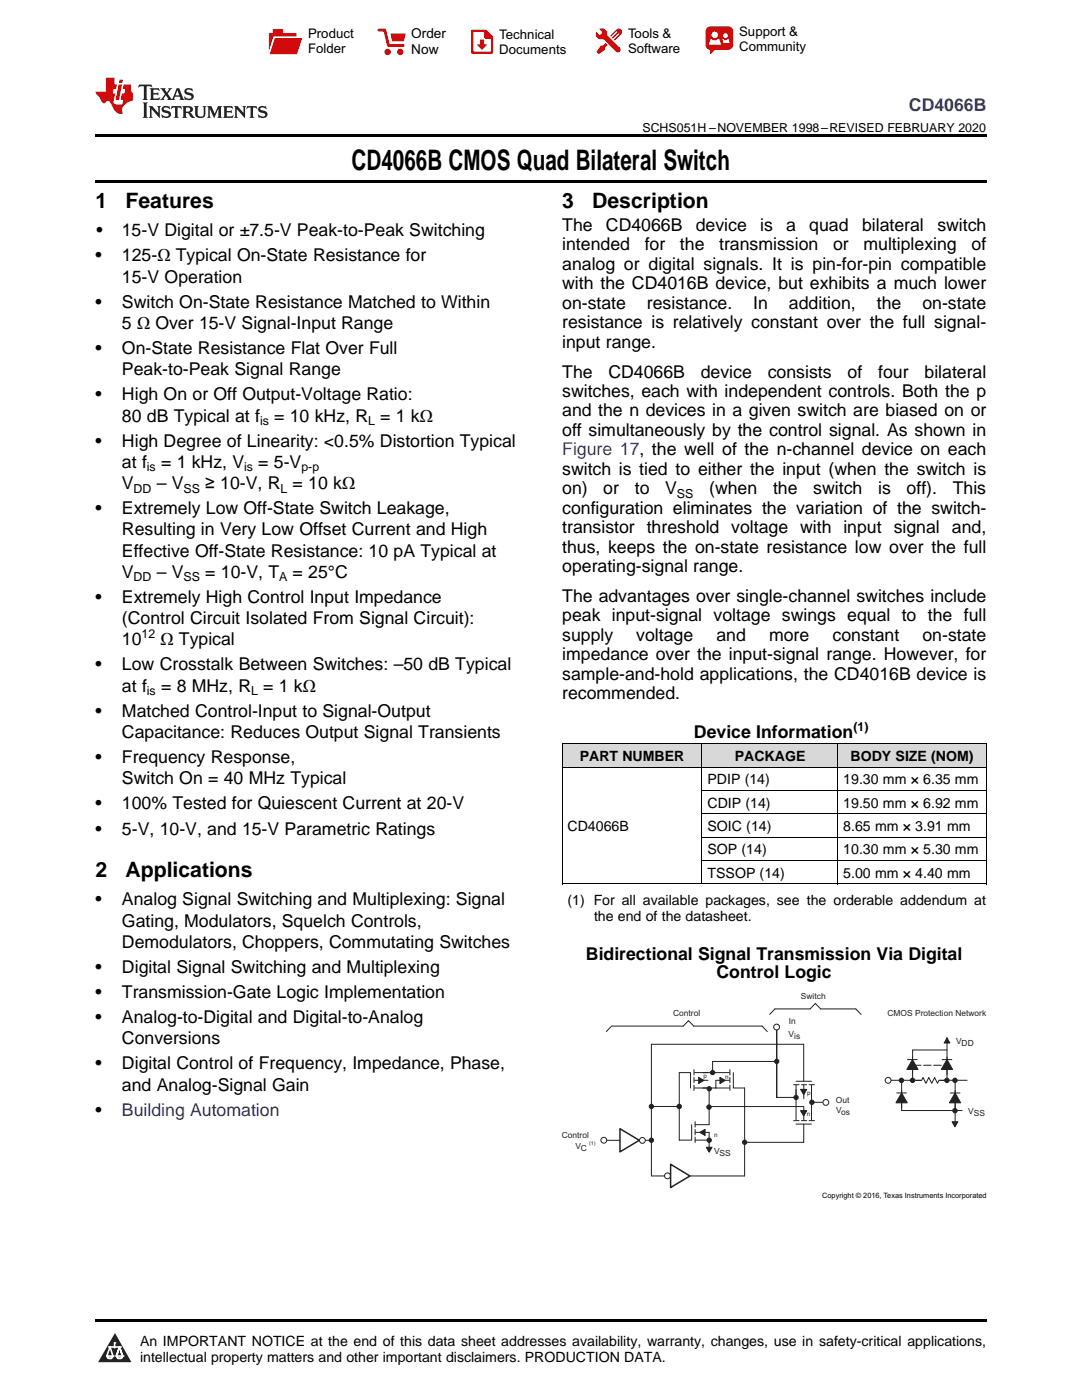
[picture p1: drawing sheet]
<svg xmlns="http://www.w3.org/2000/svg" width="216mm" height="279mm" viewBox="0 0 216 279" stroke-linecap="round" stroke-linejoin="round" font-family="sans-serif">
<defs><g id="words">
<text font-size="5.6" x="70.1" y="33.9">CD4066B CMOS Quad Bilateral Switch</text>
<g font-size="4.2">
<text x="19" y="41.5">1</text>
<text x="25" y="41.5">Features</text>
<text x="112.2" y="41.5">3</text>
<text x="118.2" y="41.5">Description</text>
<text x="19" y="175">2</text>
<text x="25" y="175">Applications</text>
</g>
<g font-size="3.5" fill="#00f">
<text x="181.4" y="22.2">CD4066B</text>
<text x="112.2" y="90.9">Figure 17, the well of the n-channel device on each</text>
</g>
<g font-size="3.5">
<text x="19.2" y="47.2">•</text>
<text x="24.3" y="47.2">15-V Digital or ±7.5-V Peak-to-Peak Switching</text>
<text x="112.2" y="46.1">The</text>
<text x="120.9" y="46.1">CD4066B</text>
<text x="138.8" y="46.1">device</text>
<text x="151.7" y="46.1">is</text>
<text x="156.9" y="46.1">a</text>
<text x="161.5" y="46.1">quad</text>
<text x="172" y="46.1">bilateral</text>
<text x="187" y="46.1">switch</text>
<text x="19" y="52.2">•</text>
<text x="24.3" y="52.2">125-Ω Typical On-State Resistance for</text>
<text x="112.2" y="50">intended</text>
<text x="112.2" y="53.9">analog or digital signals. It is pin-for-pin compatible</text>
<text x="128.6" y="50">for</text>
<text x="135.7" y="50">the</text>
<text x="143.5" y="50">transmission</text>
<text x="166.2" y="50">or</text>
<text x="172.3" y="50">multiplexing</text>
<text x="193.9" y="50">of</text>
<text x="24.3" y="56.4">15-V Operation</text>
<text x="112.2" y="57.7">with the CD4016B device, but exhibits a much lower</text>
<text x="19" y="61.4">•</text>
<text x="24.3" y="61.4">Switch On-State Resistance Matched to Within</text>
<text x="24.3" y="65.7">5 Ω Over 15-V Signal-Input Range</text>
<text x="112.2" y="61.6">on-state</text>
<text x="112.2" y="65.5">resistance is relatively constant over the full signal-</text>
<text x="129.1" y="61.6">resistance.</text>
<text x="150.3" y="61.6">In</text>
<text x="157.4" y="61.6">addition,</text>
<text x="175" y="61.6">the</text>
<text x="184.1" y="61.6">on-state</text>
<text x="19" y="70.7">•</text>
<text x="24.3" y="70.7">On-State Resistance Flat Over Full</text>
<text x="112.2" y="69.4">input range.</text>
<text x="24.3" y="74.9">Peak-to-Peak Signal Range</text>
<text x="112.2" y="75.4">The</text>
<text x="121.4" y="75.4">CD4066B</text>
<text x="139.8" y="75.4">device</text>
<text x="153.2" y="75.4">consists</text>
<text x="169.1" y="75.4">of</text>
<text x="175.2" y="75.4">four</text>
<text x="184.5" y="75.4">bilateral</text>
<text x="19" y="79.9">•</text>
<text x="24.3" y="79.9">High On or Off Output-Voltage Ratio:</text>
<text x="112.2" y="79.2">switches, each with independent controls. Both the p</text>
<text x="112.2" y="83.1">and the n devices in a given switch are biased on or</text>
<text x="19" y="89.1">•</text>
<text x="24.3" y="84.1">80 dB Typical at f</text>
<text x="24.3" y="89.1">High Degree of Linearity: &lt;0.5% Distortion Typical</text>
<text x="54.7" y="84.1">= 10 kHz, R = 1 kΩ</text>
<text x="112.2" y="87">off simultaneously by the control signal. As shown in</text>
<text x="24.3" y="93.4">at f</text>
<text x="32.1" y="93.4">= 1 kHz, V</text>
<text x="51.5" y="93.4">= 5-V</text>
<text x="112.2" y="94.8">switch is tied to either the input (when the switch is</text>
<text x="24.3" y="97.6">V</text>
<text x="31.3" y="97.6">– V</text>
<text x="41" y="97.6">≥ 10-V, R = 10 kΩ</text>
<text x="112.2" y="98.6">on)</text>
<text x="120.4" y="98.6">or</text>
<text x="126.7" y="98.6">to</text>
<text x="132.7" y="98.6">V</text>
<text x="141.5" y="98.6">(when</text>
<text x="154.2" y="98.6">the</text>
<text x="162.3" y="98.6">switch</text>
<text x="175.2" y="98.6">is</text>
<text x="180.9" y="98.6">off).</text>
<text x="190.1" y="98.6">This</text>
<text x="19" y="102.6">•</text>
<text x="24.3" y="102.6">Extremely Low Off-State Switch Leakage,</text>
<text x="24.3" y="106.9">Resulting in Very Low Offset Current and High</text>
<text x="112.2" y="102.5">configuration eliminates the variation of the switch-</text>
<text x="112.2" y="106.4">transistor threshold voltage with input signal and,</text>
<text x="24.3" y="111.1">Effective Off-State Resistance: 10 pA Typical at</text>
<text x="112.2" y="110.3">thus, keeps the on-state resistance low over the full</text>
<text x="24.3" y="115.3">V</text>
<text x="31.3" y="115.3">– V</text>
<text x="41" y="115.3">= 10-V, T</text>
<text x="58.4" y="115.3">= 25°C</text>
<text x="112.2" y="114.2">operating-signal range.</text>
<text x="19" y="120.3">•</text>
<text x="24.3" y="120.3">Extremely High Control Input Impedance</text>
<text x="24.3" y="124.6">(Control Circuit Isolated From Signal Circuit):</text>
<text x="112.2" y="120.1">The advantages over single-channel switches include</text>
<text x="112.2" y="124">peak input-signal voltage swings equal to the full</text>
<text x="24.3" y="128.8">10</text>
<text x="32" y="128.8">Ω Typical</text>
<text x="112.2" y="127.9">supply</text>
<text x="112.2" y="131.8">impedance over the input-signal range. However, for</text>
<text x="127" y="127.9">voltage</text>
<text x="143" y="127.9">and</text>
<text x="153.5" y="127.9">more</text>
<text x="166.1" y="127.9">constant</text>
<text x="184.1" y="127.9">on-state</text>
<text x="19" y="133.8">•</text>
<text x="24.3" y="133.8">Low Crosstalk Between Switches: –50 dB Typical</text>
<text x="112.2" y="135.6">sample-and-hold applications, the CD4016B device is</text>
<text x="19" y="143.1">•</text>
<text x="24.3" y="138">at f</text>
<text x="24.3" y="143.1">Matched Control-Input to Signal-Output</text>
<text x="32.1" y="138">= 8 MHz, R = 1 kΩ</text>
<text x="112.2" y="139.5">recommended.</text>
<text x="24.3" y="147.3">Capacitance: Reduces Output Signal Transients</text>
<text x="138.5" y="147.2">Device Information</text>
<text x="19" y="152.3">•</text>
<text x="24.3" y="152.3">Frequency Response,</text>
<text x="19" y="161.5">•</text>
<text x="24.3" y="156.5">Switch On = 40 MHz Typical</text>
<text x="24.3" y="161.5">100% Tested for Quiescent Current at 20-V</text>
<text x="19" y="166.5">•</text>
<text x="24.3" y="166.5">5-V, 10-V, and 15-V Parametric Ratings</text>
<text x="19" y="180.7">•</text>
<text x="24.3" y="180.7">Analog Signal Switching and Multiplexing: Signal</text>
<text x="24.3" y="184.9">Gating, Modulators, Squelch Controls,</text>
<text x="24.3" y="189.2">Demodulators, Choppers, Commutating Switches</text>
<text x="116.9" y="191.6">Bidirectional Signal Transmission Via Digital</text>
<text x="19" y="194.2">•</text>
<text x="24.3" y="194.2">Digital Signal Switching and Multiplexing</text>
<text x="143" y="195.2">Control Logic</text>
<text x="19" y="199.2">•</text>
<text x="24.3" y="199.2">Transmission-Gate Logic Implementation</text>
<text x="19" y="204.2">•</text>
<text x="24.3" y="204.2">Analog-to-Digital and Digital-to-Analog</text>
<text x="24.3" y="208.4">Conversions</text>
<text x="19" y="213.4">•</text>
<text x="24.3" y="213.4">Digital Control of Frequency, Impedance, Phase,</text>
<text x="24.3" y="217.7">and Analog-Signal Gain</text>
<text x="19" y="222.7">•</text>
</g>
<text font-size="3.5" fill="#0000c8" x="24.3" y="222.7">Building Automation</text>
<g font-size="2.8">
<text x="115.7" y="151.9">PART NUMBER</text>
<text x="146.6" y="151.9">PACKAGE</text>
<text x="169.7" y="151.9">BODY SIZE (NOM)</text>
<text x="141.2" y="156.6">PDIP (14)</text>
<text x="141.2" y="161.2">CDIP (14)</text>
<text x="168.3" y="156.6">19.30 mm × 6.35 mm</text>
<text x="168.3" y="161.2">19.50 mm × 6.92 mm</text>
<text x="113.2" y="165.9">CD4066B</text>
<text x="141.2" y="165.9">SOIC (14)</text>
<text x="168.3" y="165.9">8.65 mm × 3.91 mm</text>
<text x="141.2" y="170.5">SOP (14)</text>
<text x="168.3" y="170.5">10.30 mm × 5.30 mm</text>
<text x="141.2" y="175.2">TSSOP (14)</text>
<text x="168.3" y="175.2">5.00 mm × 4.40 mm</text>
<text x="113.2" y="180.7">(1) For all available packages, see the orderable addendum at</text>
<text x="118.5" y="183.9">the end of the datasheet.</text>
<text x="27.9" y="268.6">An IMPORTANT NOTICE at the end of this data sheet addresses availability, warranty, changes, use in safety-critical applications,</text>
<text x="27.9" y="271.8">intellectual property matters and other important disclaimers. PRODUCTION DATA.</text>
</g>
<g font-size="2.7">
<text x="82.1" y="7.7">Order</text>
<text x="82.1" y="10.7">Now</text>
</g>
<g font-size="2.6">
<text x="61.5" y="7.6">Product</text>
<text x="61.5" y="10.6">Folder</text>
<text x="99.6" y="7.8">Technical</text>
<text x="99.6" y="10.8">Documents</text>
<text x="125.3" y="7.6">Tools &amp;</text>
<text x="125.3" y="10.6">Software</text>
<text x="147.5" y="7.2">Support &amp;</text>
<text x="147.5" y="10.2">Community</text>
</g>
<g font-size="2.5">
<text x="128.2" y="26.3">SCHS051H –NOVEMBER 1998–REVISED FEBRUARY 2020</text>
<text x="51.9" y="84.8">is</text>
<text x="73.4" y="84.8">L</text>
<text x="29.3" y="94.1">is</text>
<text x="48.7" y="94.1">is</text>
<text x="60.1" y="94.1">p-p</text>
<text x="26.7" y="98.3">DD</text>
<text x="36.6" y="98.3">SS</text>
<text x="56" y="98.3">L</text>
<text x="135.1" y="99.3">SS</text>
<text x="26.7" y="116">DD</text>
<text x="36.6" y="116">SS</text>
<text x="55.7" y="116">A</text>
<text x="28.3" y="127.4">12</text>
<text x="29.3" y="138.7">is</text>
<text x="50.1" y="138.7">L</text>
<text x="170.3" y="145.8">(1)</text>
</g>
<g font-size="1.7" fill="#231f20">
<text x="134.3" y="202.8">Control</text>
<text x="159.8" y="199.4">Switch</text>
<text x="177.1" y="202.8">CMOS Protection Network</text>
<text x="157.3" y="206.9">Vis</text>
<text x="157.4" y="204.5">In</text>
<text x="190.8" y="208.4">VDD</text>
<text x="166.8" y="220.1">Out</text>
<text x="112.1" y="227.2">Control</text>
<text x="166.9" y="222.1">Vos</text>
<text x="193.2" y="222.3">VSS</text>
<text x="114.8" y="229.3">VC</text>
<text x="142.5" y="230.3">VSS</text>
</g>
<text font-size="1.5" x="164.1" y="239.1">Copyright © 2016, Texas Instruments Incorporated</text>
<g font-size="1.3" fill="#231f20">
<text x="140.4" y="215.1">p</text>
<text x="144.7" y="215.3">n</text>
<text x="161.1" y="218.6">p</text>
<text x="142.5" y="226.9">n</text>
<text x="161" y="222.6">n</text>
</g>
<text font-size="1" fill="#231f20" x="117.6" y="228.6">(1)</text>
</g></defs>
<g fill="#d8d8d8">
<path d="M112.2 148.5h27.9v4.7h-27.9z"/>
<path d="M140.1 148.5h27.1v4.7h-27.1z"/>
<path d="M167.2 148.5h29.6v4.7h-29.6z"/>
</g>
<path d="M22.9 266l3.3 5.9h-6.6z" fill-rule="evenodd" fill="#231f20"/>
<path d="M21.3 270.6h1.2l-.3 .5h-.3a.53 .53 0 0 1-.6-.5z" fill-rule="evenodd" fill="#fff"/>
<path d="M21.3 270.6h1.2l-.3 .5h-.3a.53 .53 0 0 1-.6-.5z" fill="none" stroke="#231f20" stroke-width=".33"/>
<path d="M21.3 270.6l1.2 .1-.3 .4h-.5z" fill="none" stroke="#fff" stroke-width=".33"/>
<path d="M22.9 268.9h.1" fill="none" stroke="#fff" stroke-width=".33"/>
<path d="M22.9 268v.9z" fill="#fff"/>
<path d="M22.9 268v.9z" fill="none" stroke="#fff" stroke-width=".33"/>
<circle cx="22.9" cy="268" r=".16" fill="#fff"/>
<path d="M21.8 268.8h.1" fill="none" stroke="#fff" stroke-width=".33"/>
<path d="M21.8 268.8h2.2z" fill="#fff"/>
<path d="M21.8 268.8h2.2z" fill="none" stroke="#fff" stroke-width=".33"/>
<circle cx="24" cy="268.8" r=".16" fill="#fff"/>
<path d="M23.2 270.6h.1" fill="none" stroke="#fff" stroke-width=".33"/>
<path d="M23.8 268.8l-.6 1.8z" fill-rule="evenodd" fill="#fff"/>
<path d="M23.8 268.8l-.6 1.8z" fill="none" stroke="#fff" stroke-width=".33"/>
<path d="M23.8 268.8l.7 1.8z" fill-rule="evenodd" fill="#fff"/>
<path d="M23.8 268.8l.7 1.8z" fill="none" stroke="#fff" stroke-width=".33"/>
<path d="M24.4 270.6h.1" fill="none" stroke="#fff" stroke-width=".33"/>
<circle cx="21.3" cy="270.6" r=".16" fill="#fff"/>
<path d="M22 268.8l-.7 1.8z" fill="#fff"/>
<path d="M22 268.8l-.7 1.8z" fill="none" stroke="#fff" stroke-width=".33"/>
<path d="M22 268.8l.5 1.8z" fill="#fff"/>
<path d="M22 268.8l.5 1.8z" fill="none" stroke="#fff" stroke-width=".33"/>
<circle cx="22.5" cy="270.6" r=".16" fill="#fff"/>
<path d="M23.3 270.6h1.2a.63 .63 0 0 1-.6 .5 .63 .63 0 0 1-.6-.5z" fill-rule="evenodd" fill="#fff"/>
<path d="M23.3 270.6h1.2a.63 .63 0 0 1-.6 .5 .63 .63 0 0 1-.6-.5z" fill="none" stroke="#231f20" stroke-width=".33"/>
<path d="M23.3 270.6h1.2l-.4 .5h-.5z" fill="none" stroke="#fff" stroke-width=".33"/>
<path d="M23.2 270.6h.1" fill="none" stroke="#fff" stroke-width=".33"/>
<circle cx="24.5" cy="270.6" r=".16" fill="#fff"/>
<path d="M19 263.2h177.8v.5h-177.8z" fill="#000"/>
<path d="M122 204.8l-1 1.1M122.1 204.8h14.2l1.1-1.1 1 1.1h13.7l1 1.1M177.6 215.2l-.3 .4h15.7M179.9 215.6v6h12.1M182.1 209.5v6M189 207.1v8.4M190.6 215.5v9.1" fill="none" stroke="#231f20" stroke-width=".2"/>
<circle cx="177.2" cy="215.6" r=".58" fill="#fff"/>
<circle cx="177.2" cy="215.6" r=".58" fill="none" stroke="#231f20" stroke-width=".2"/>
<circle cx="179.9" cy="215.6" r=".44" fill="#231f20"/>
<circle cx="179.9" cy="215.6" r=".44" fill="none" stroke="#231f20" stroke-width=".2"/>
<circle cx="182.1" cy="215.6" r=".44" fill="#231f20"/>
<circle cx="182.1" cy="215.6" r=".44" fill="none" stroke="#231f20" stroke-width=".2"/>
<path d="M182.1 211.5l1.1 1.9h-2.3z" fill="#231f20"/>
<path d="M182.1 211.5l1.1 1.9h-2.3zM182.1 211v3.5M182.1 211h.1" fill="none" stroke="#231f20" stroke-width=".2"/>
<path d="M189 211.5l1.1 1.9h-2.3z" fill="#231f20"/>
<path d="M189 211.5l1.1 1.9h-2.3zM189 211v3.5" fill="none" stroke="#231f20" stroke-width=".2"/>
<path d="M182.3 212.6h6.4" fill="none" stroke="#231f20" stroke-width=".2" stroke-dasharray="1.5 .5"/>
<path d="M189 207.2l.5 1h-1.1z" fill="#231f20"/>
<path d="M189 207.2l.5 1h-1.1z" fill="none" stroke="#231f20" stroke-width=".2"/>
<path d="M183.9 215.1h3.5v1.1h-3.5z" fill-rule="evenodd" fill="#fff"/>
<path d="M182.7 215.6h1.2l.3-.6 .6 1.2 .5-1.2 .6 1.2 .6-1.2 .6 1.2 .2-.6h1.2" fill="none" stroke="#231f20" stroke-width=".2"/>
<circle cx="188.9" cy="215.6" r=".44" fill="#231f20"/>
<circle cx="188.9" cy="215.6" r=".44" fill="none" stroke="#231f20" stroke-width=".2"/>
<circle cx="190.6" cy="215.6" r=".44" fill="#231f20"/>
<circle cx="190.6" cy="215.6" r=".44" fill="none" stroke="#231f20" stroke-width=".2"/>
<path d="M179.9 218.1l1.1 2h-2.2z" fill="#231f20"/>
<path d="M179.9 218.1l1.1 2h-2.2zM179.9 217.6v3.5" fill="none" stroke="#231f20" stroke-width=".2"/>
<path d="M190.6 218.1l1.1 2h-2.3z" fill="#231f20"/>
<path d="M190.6 218.1l1.1 2h-2.3zM190.6 217.6v3.5" fill="none" stroke="#231f20" stroke-width=".2"/>
<circle cx="190.6" cy="221.7" r=".44" fill="#231f20"/>
<circle cx="190.6" cy="221.7" r=".44" fill="none" stroke="#231f20" stroke-width=".2"/>
<path d="M190 223.9h1.1l-.5 1z" fill="#231f20"/>
<path d="M130 234.7h18.6M190 223.9h1.1l-.5 1z" fill="none" stroke="#231f20" stroke-width=".2"/>
<path d="M133.8 232.4l3.9 2.3-3.9 2.3z" fill="#fff"/>
<path d="M133.8 232.4l3.9 2.3-3.9 2.3z" fill="none" stroke="#231f20" stroke-width=".3"/>
<circle cx="133.2" cy="234.7" r=".58" fill="#fff"/>
<g fill="none" stroke="#231f20" stroke-width=".2">
<path d="M130 208.4v26.3M120.3 227.6h9.7"/>
<circle cx="133.2" cy="234.7" r=".58"/>
</g>
<path d="M123.7 225.3l3.9 2.3-3.9 2.3z" fill="#fff"/>
<path d="M123.7 225.3l3.9 2.3-3.9 2.3z" fill="none" stroke="#231f20" stroke-width=".3"/>
<circle cx="128.2" cy="227.6" r=".58" fill="#fff"/>
<g fill="none" stroke="#231f20" stroke-width=".2">
<path d="M130 208.4h30.4v7.4M135.5 214.1v13.5M140.2 214.1h2.6M141.5 217.3v7.2M148.6 217.1v17.6M155 205.2v13.8zM155 211.8h-12.8v2.3M155 205v14h3.8M141.5 220.8h18.8M148.6 228h11.7M160.4 224.3v3.7"/>
<circle cx="128.2" cy="227.6" r=".58"/>
</g>
<circle cx="155" cy="205" r=".58" fill="#fff"/>
<circle cx="155" cy="205" r=".58" fill="none" stroke="#231f20" stroke-width=".2"/>
<circle cx="155" cy="211.8" r=".44" fill="#231f20"/>
<circle cx="155" cy="211.8" r=".44" fill="none" stroke="#231f20" stroke-width=".2"/>
<circle cx="130" cy="227.6" r=".43" fill="#231f20"/>
<circle cx="130" cy="227.6" r=".43" fill="none" stroke="#231f20" stroke-width=".2"/>
<circle cx="120.5" cy="227.6" r=".58" fill="#fff"/>
<g fill="none" stroke="#231f20" stroke-width=".2">
<path d="M135.5 214.1h2.3v3M138.6 215.6h2.7M138.6 214.1h2.7M138.6 217.1h2.7M153.6 202.4l1-1h7.1l1-1.1 1 1.1h7.1l1 1"/>
<circle cx="120.5" cy="227.6" r=".58"/>
</g>
<path d="M139.4 215l1.1 .6-1.1 .6z" fill="#231f20"/>
<path d="M138.5 213.5v1M138.5 215v1.1M138.5 216.6v1M139.4 215l1.1 .6-1.1 .6zM142.8 215.6h2.7M142.8 214.1h2.7M142.8 217.1h2.7M146.3 214.1v3h2.3" fill="none" stroke="#231f20" stroke-width=".2"/>
<path d="M143.7 215l1 .6-1 .6z" fill="#231f20"/>
<path d="M142.8 215.6v1.5h-2.6M143.7 215l1 .6-1 .6zM145.6 213.5v1M145.6 215v1.1M145.6 216.6v1" fill="none" stroke="#231f20" stroke-width=".2"/>
<circle cx="142.2" cy="214.1" r=".43" fill="#231f20"/>
<g fill="none" stroke="#231f20" stroke-width=".2">
<path d="M138 224.5v3h-2.5M138.7 226h2.8M138.7 224.5h2.8M138.7 227.5h2.8"/>
<circle cx="142.2" cy="214.1" r=".43"/>
</g>
<path d="M139.6 226l1.1-.6v1.2z" fill="#231f20"/>
<path d="M138.7 223.9v1M138.7 225.4v1.1M138.7 226.9v1.1M139.6 226l1.1-.6v1.2z" fill="none" stroke="#231f20" stroke-width=".2"/>
<circle cx="141.5" cy="217.3" r=".43" fill="#231f20"/>
<g fill="none" stroke="#231f20" stroke-width=".2">
<path d="M141.5 226v3"/>
<circle cx="141.5" cy="217.3" r=".43"/>
</g>
<path d="M140.9 229h1.2l-.6 1z" fill="#231f20"/>
<path d="M140.9 229h1.2l-.6 1z" fill="none" stroke="#231f20" stroke-width=".2"/>
<circle cx="141.5" cy="227.5" r=".44" fill="#231f20"/>
<g fill="none" stroke="#231f20" stroke-width=".2">
<path d="M130 220.8h5.5"/>
<circle cx="141.5" cy="227.5" r=".44"/>
</g>
<circle cx="130" cy="220.8" r=".43" fill="#231f20"/>
<circle cx="130" cy="220.8" r=".43" fill="none" stroke="#231f20" stroke-width=".2"/>
<circle cx="135.5" cy="220.8" r=".44" fill="#231f20"/>
<circle cx="135.5" cy="220.8" r=".44" fill="none" stroke="#231f20" stroke-width=".2"/>
<circle cx="141.5" cy="220.9" r=".44" fill="#231f20"/>
<circle cx="141.5" cy="220.9" r=".44" fill="none" stroke="#231f20" stroke-width=".2"/>
<circle cx="148.6" cy="228" r=".43" fill="#231f20"/>
<g fill="none" stroke="#231f20" stroke-width=".2">
<path d="M162 220h2.2"/>
<circle cx="148.6" cy="228" r=".43"/>
</g>
<circle cx="162" cy="220" r=".44" fill="#231f20"/>
<g fill="none" stroke="#231f20" stroke-width=".2">
<path d="M158.8 217.4v3.4"/>
<circle cx="162" cy="220" r=".44"/>
</g>
<circle cx="158.8" cy="219" r=".43" fill="#231f20"/>
<circle cx="158.8" cy="219" r=".43" fill="none" stroke="#231f20" stroke-width=".2"/>
<circle cx="164.8" cy="220" r=".58" fill="#fff"/>
<g fill="none" stroke="#231f20" stroke-width=".2">
<path d="M158.8 215.8h3.1M158.8 216.6v2.7M160.4 216.6v2.7M161.9 216.6v2.7"/>
<circle cx="164.8" cy="220" r=".58"/>
</g>
<path d="M159.7 217.4h1.3l-.6 1.1z" fill="#231f20"/>
<path d="M158.4 216.5h1M159.7 217.4h1.3l-.6 1.1zM159.9 216.5h1.1M161.4 216.5h1.1M158.8 224.3h3.1M158.8 220.8v2.7M160.4 220.8v2.7M161.9 220.8v2.7" fill="none" stroke="#231f20" stroke-width=".2"/>
<path d="M159.7 221.7h1.3l-.6 1z" fill="#231f20"/>
<path d="M161.9 217.4v3.4M178.9 218.1h2M181.1 211.5h1.9M182.1 209.5h6.9M188 211.5h1.9M189.6 218.1h2M158.4 223.6h1M159.7 221.7h1.3l-.6 1zM159.9 223.6h1.1M161.4 223.6h1.1" fill="none" stroke="#231f20" stroke-width=".2"/>
<path d="M112.2 153.1h84.6M112.2 148.5h84.6M112.2 148.5v28M140.1 148.5v28M140.1 157.8h56.7M167.2 148.5v28M196.8 148.5v28M112.2 176.4h84.6M140.1 171.7h56.7M140.1 167.1h56.7M140.1 162.4h56.7" fill="none" stroke="#000" stroke-width=".2"/>
<path d="M19 35.9h177.8v.5h-177.8zM19 26.8h177.8v.6h-177.8z" fill="#000"/>
<path d="M27.7 16.9l-.1 .6 .6-.3h.5v.2v2.2l-.2 .4h1l-.2-.4v-2.2v-.2h.5l.6 .3-.2-.6zM29.9 17.6l.2 .4v1.6l-.2 .4h1.9l.1-.6a1.09 1.09 0 0 1-1.3 .1v-.6h.6l.4 .2v-.7l-.2 .2h-.8v-.6l.2-.1a1.01 1.01 0 0 1 1 .3l-.1-.6zM32 17.6l.9 1.2-1 1.2h.9l-.2-.3 .5-.7 .5 .7-.3 .3h1.7l-.2-.3 .1-.4h1l.1 .4-.2 .3h1l-.3-.4-.7-2h-.5l-1 2.2-.8-1.1 .9-1.1h-.9l.2 .2-.4 .7-.4-.7 .2-.2zM35.4 18l.4 1h-.8zM37 17.7a.66 .66 0 0 0-.2 .8 .66 .66 0 0 0 .6 .4l.7 .2 .1 .2a.8 .8 0 0 1-.7 .4 .8 .8 0 0 1-.7-.5l.1 .8 .2-.2a.94 .94 0 0 0 1.1 .1 .94 .94 0 0 0 .4-.9 1.48 1.48 0 0 0-1.3-.6v-.4a1.1 1.1 0 0 1 1.2 .2l-.2-.6-.2 .1-.5-.1zM28.5 20.4l.2 .4v2.3l-.2 .4h1l-.2-.4v-2.3l.2-.4zM29.7 21.2l.2 .4v1.5l-.2 .4h.8l-.3-.4 .1-1.3 1.6 1.8v-2l.2-.4h-.7l.2 .2v1.1l-1.2-1.3zM32.5 21.3a.66 .66 0 0 0-.2 .8 .66 .66 0 0 0 .6 .4l.6 .2 .2 .2a.8 .8 0 0 1-.8 .4 .8 .8 0 0 1-.7-.5l.2 .7 .2-.1a.94 .94 0 0 0 1 .1 .94 .94 0 0 0 .5-1 1.47 1.47 0 0 0-1.3-.6l-.1-.3a1.1 1.1 0 0 1 1.3 .2l-.2-.6-.2 .1-.5-.2zM34.3 21.2l-.2 .6a.64 .64 0 0 1 .8-.3v1.6l-.2 .4h1l-.3-.4 .1-1.6a.66 .66 0 0 1 .8 .3l-.2-.6zM36.3 21.2l.3 .4v1.5l-.3 .4h1l-.2-.2v-.7h.5l.1 .1a.8 .8 0 0 0 1.2 .7l-1-1a.62 .62 0 0 0 .6-.5 .62 .62 0 0 0-.6-.7zM37.1 21.5h.1a.48 .48 0 0 1 .6 0 .48 .48 0 0 1 .1 .6l-.2 .1-.6 .1zM38.7 21.2l.2 .2a2.29 2.29 0 0 0 .4 2 1.05 1.05 0 0 0 1.7-.7v-1.3l.2-.2h-.8l.2 .4v1.1a.61 .61 0 0 1-.6 .6 .61 .61 0 0 1-.6-.6v-1.1l.3-.4zM41.3 21.2l.3 .4v1.5l-.3 .4h.8l-.2-.4v-1.4l.8 1.9 .9-1.9v1.4l-.2 .4h.9l-.2-.4v-1.5l.2-.4h-.8l-.7 1.5-.6-1.5zM44.5 21.2l.2 .4v1.5l-.2 .4h1.9l.2-.6a1.1 1.1 0 0 1-1.4 .2v-.7h.6l.4 .2v-.6l-.2 .1-.8 .1v-.6l.2-.1a1.02 1.02 0 0 1 1.1 .2l-.2-.5zM46.7 21.2l.2 .4v1.5l-.2 .4h.8l-.3-.4 .1-1.3 1.6 1.8v-2l.2-.4h-.7l.2 .2v1.1l-1.2-1.3zM49.3 21.2l-.1 .6a.64 .64 0 0 1 .8-.3v1.6l-.3 .4h1l-.2-.4v-1.6a.66 .66 0 0 1 .8 .3l-.1-.6zM51.7 21.3a.66 .66 0 0 0-.2 .7 .66 .66 0 0 0 .7 .5l.6 .2 .1 .2a.8 .8 0 0 1-.7 .4 .8 .8 0 0 1-.7-.5l.1 .7 .2-.1a.94 .94 0 0 0 1.1 .1 .94 .94 0 0 0 .4-1 1.48 1.48 0 0 0-1.2-.6l-.1-.3a1.1 1.1 0 0 1 1.2 .2l-.2-.6-.1 .1-.6-.2z" fill="#231f20"/>
<path d="M21.1 15.5v2.8h-2v.4l.9 .9a.96 .96 0 0 0 1 1 .59 .59 0 0 1 .5-.4 .59 .59 0 0 1 .5 .3l.4 .8a1.61 1.61 0 0 0 2.1 1.3 1.63 1.63 0 0 1 1.1-2.2l.9-.3v-1.5a1.6 1.6 0 0 1-.4-1.7h-1.4l-.2 .9h.5l-.2 .8h-.5l-.2 1v.3h.5l-.2 .9h-.7a.74 .74 0 0 1-1-.6l.3-1.6h-.5l.2-.8h.5l.1-.9h-.4v-1.4zM23.7 16.9l-.7 3h.8l.6-3zM23.8 15.9l-.1 .7h.7l.2-.7z" fill="#ee1d23"/>
<g fill="#d60000">
<path d="M54.4 5.8h2v.8h2.8v4.2h-5.5v-4.2h.7z" fill-rule="evenodd"/>
<path d="M54.7 7.5h5.6l-1 3.3h-5.6z" fill-rule="evenodd"/>
</g>
<path d="M54.6 7.4h5.8l-.1 .1h-5.5l-1.1 3.3z" fill-rule="evenodd" fill="#fff"/>
<path d="M54.6 7.4h5.8l-.1 .1h-5.5l-1.1 3.3z" fill="none" stroke="#fff" stroke-width=".2"/>
<path d="M75.6 6h1.2l.7 3.1h3" fill="none" stroke="#d60000" stroke-width=".56"/>
<g fill="#d60000">
<path d="M77.9 6.7h3.1l-.4 1.5h-2.3z" fill-rule="evenodd"/>
<circle cx="77.3" cy="10.4" r=".64"/>
<circle cx="79.9" cy="10.4" r=".64"/>
</g>
<path d="M94.2 6.2h2.7l1.3 1.2v3.1h-4z" fill="none" stroke="#d60000" stroke-width=".44"/>
<g fill="#d60000">
<path d="M95.8 7.9h.8v1h.6l-1 1.1-1-1v-.1h.6z" fill-rule="evenodd"/>
<path d="M96.6 6.2h.3l1.3 1.2v.4h-1.3l-.3-.4z" fill-rule="evenodd"/>
<path d="M119.6 5.7h.9l.6 .6 .1 .7 2.5 2.5-.8 .8-2.3-2.3-1.1-.2-.6-.6v-.8l.7 .6 .5-.4v-.2l-.4-.5z" fill-rule="evenodd"/>
<path d="M119.9 9.1h.4l.5-.5 .4 .4-.5 .5v.4l-1.2 .9-.5-.5z" fill-rule="evenodd"/>
<path d="M123 5.9a.67 .67 0 0 1 .9 0 .67 .67 0 0 1 0 .9z" fill-rule="evenodd"/>
<path d="M123 5.9l.9 .9-1.2 1.2h-.2l.1-.2 .9-.9 .1-.2h-.3l-.9 1h-.2v-.2l.9-1 .1-.2h-.3l-.9 1h-.2v-.2z" fill-rule="evenodd"/>
<circle cx="123.3" cy="9.9" r=".54"/>
</g>
<path d="M121.1 6.3l-.1 .7" fill="none" stroke="#d60000" stroke-width=".2"/>
<g fill="#d60000">
<path d="M141.1 5.5l.6-.2h3.6a.95 .95 0 0 1 1 .9v2.8a.95 .95 0 0 1-1 .9h-3.6a.95 .95 0 0 1-.9-.9v-2.8z" fill-rule="evenodd"/>
<path d="M141.7 9.9h.9l-.7 .9h-.2z" fill-rule="evenodd"/>
</g>
<g fill="#fff">
<path d="M144.3 8.6h1.3z"/>
<path d="M141.8 7.8h.3l.1 .2h.8l.2-.2h.3l.4 1.1h-2.5z" fill-rule="evenodd"/>
<path d="M144.2 7.8h.2l.2 .2h.4l.2-.2h.2l.2 .8h-1.3z" fill-rule="evenodd"/>
<circle cx="142.6" cy="6.9" r=".65"/>
<circle cx="144.8" cy="7.1" r=".48"/>
</g>
<use href="#words"/>
</svg>
